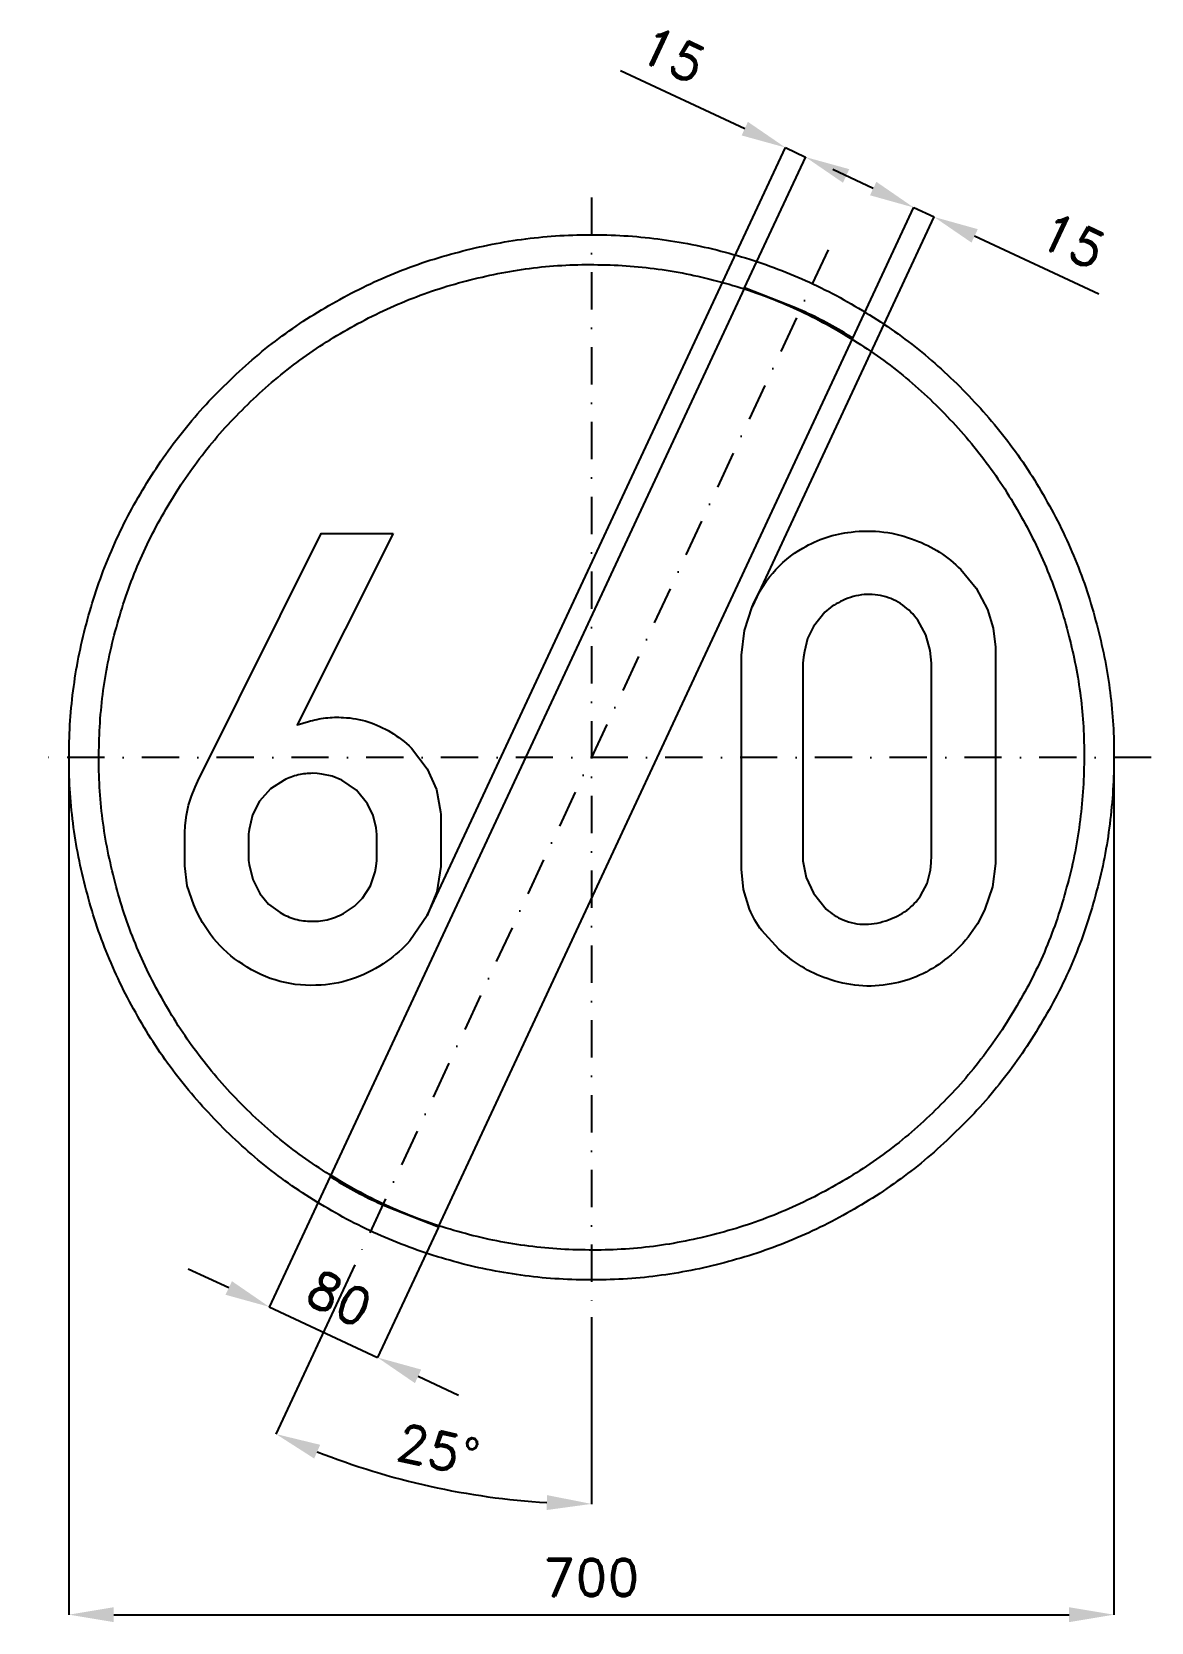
# Model space of a CAD drawing. Header units: millimetres. Extents: x -375 to 375, y -579 to 486.
import ezdxf

# ---------------------------------------------------------------- set-up
doc = ezdxf.new("R2010")
doc.units = ezdxf.units.MM
doc.header["$LTSCALE"] = 5
doc.linetypes.add('ČERCHOVANÁX2', pattern=[2, 1, -0.5, 0, -0.5])
doc.layers.add('Kóty', color=2, linetype='Continuous')
doc.layers.add('Značka', color=7, linetype='Continuous')
doc.styles.get("Standard").update_dxf_attribs({"font": 'romand.shx', "height": 25})
doc.dimstyles.get("Standard").update_dxf_attribs({"dimtxt": 25, "dimasz": 30, "dimexe": 0.18, "dimexo": 0.0625, "dimgap": 12.5, "dimtad": 1, "dimdec": 0, "dimzin": 0, "dimdsep": 46, "dimtxsty": 'Standard', "dimcen": 0.09, "dimadec": 0, "dimazin": 0, "dimtfac": 1, "dimtdec": 0, "dimtofl": 0, "dimtmove": 0, "dimatfit": 3, "dimfxl": 1, "dimtolj": 1, "dimtzin": 0, "dimarcsym": 0})

# ---------------------------------------------------------------- blocks, each defined once
blk = doc.blocks.new('*D2')
at = {"layer": 'Defpoints', "color": 0, "transparency": 16777216}
for p in [(-175.1, -280.8), (-102.6, -314.6), (-143.4, -402)]:
    blk.add_point(p, dxfattribs=at)
at = {"layer": 'Kóty', "color": 0, "lineweight": -2, "transparency": 16777216}
for p, q in [((-175.1, -280.8), (-215.9, -368.3)), ((-102.6, -314.7), (-143.4, -402.1)), ((-243, -355.4), (-270.2, -342.8)), ((-116.2, -414.6), (-89, -427.3))]:
    blk.add_line(p, q, dxfattribs=at)
at = {"layer": 'Kóty', "color": 0, "transparency": 16777216}
for points in [[(-240.9, -350.9), (-245.2, -360), (-215.9, -368.1)], [(-114.1, -410.1), (-118.3, -419.2), (-143.4, -402)]]:
    blk.add_solid(points, dxfattribs=at)
at = {"layer": 'Kóty', "color": 0, "transparency": 16777216, "insert": (-169, -362.4), "char_height": 25, "attachment_point": 5, "rotation": 334.988}
blk.add_mtext('\\A1;80', dxfattribs=at)
blk = doc.blocks.new('*D3')
at = {"layer": 'Defpoints', "color": 0, "transparency": 16777216}
for p in [(0, 375), (158.5, 339.9), (-158.5, -339.9), (0, -375), (-143.4, -479.1)]:
    blk.add_point(p, dxfattribs=at)
at = {"layer": 'Kóty', "color": 0, "lineweight": -2, "transparency": 16777216}
for p, q in [((-158.5, -339.9), (-211.4, -453.4)), ((0, -375.1), (0, -500.3))]:
    blk.add_line(p, q, dxfattribs=at)
blk.add_arc((0, 0), 500.1, 248.4375, 266.5625, dxfattribs=at)
at = {"layer": 'Kóty', "color": 0, "transparency": 16777216}
for points in [[(-185.8, -469.7), (-181.8, -460.5), (-211.4, -453.3)], [(-29.8, -494.2), (-30.1, -504.2), (0, -500.1)]]:
    blk.add_solid(points, dxfattribs=at)
at = {"layer": 'Kóty', "color": 0, "transparency": 16777216, "insert": (-102.8, -463.9), "char_height": 25, "attachment_point": 5, "rotation": 347.5}
blk.add_mtext('\\A1;25°', dxfattribs=at)
blk = doc.blocks.new('*D4')
at = {"layer": 'Defpoints', "color": 0, "transparency": 16777216}
for p in [(-350.1, 0), (350, 0), (350, -574.3)]:
    blk.add_point(p, dxfattribs=at)
at = {"layer": 'Kóty', "color": 0, "lineweight": -2, "transparency": 16777216}
for p, q in [((-350.1, -0.1), (-350.1, -574.5)), ((350, -0.1), (350, -574.5)), ((-320.1, -574.3), (320, -574.3))]:
    blk.add_line(p, q, dxfattribs=at)
at = {"layer": 'Kóty', "color": 0, "transparency": 16777216}
for points in [[(-320.1, -569.3), (-320.1, -579.3), (-350.1, -574.3)], [(320, -569.3), (320, -579.3), (350, -574.3)]]:
    blk.add_solid(points, dxfattribs=at)
at = {"layer": 'Kóty', "color": 0, "transparency": 16777216, "insert": (0, -549.3), "char_height": 25, "attachment_point": 5}
blk.add_mtext('\\A1;700', dxfattribs=at)

msp = doc.modelspace()

# ---------------------------------------------------------------- linework, layer by layer
at = {"layer": 'Kóty'}
for p, q in [((19.4, 460), (102.7, 421.2)), ((-110.1, -105.9), (129.9, 408.6)), ((102.6, 314.6), (143.5, 402.3)), ((188.7, 381), (161.6, 393.7)), ((175.1, 280.8), (216, 368.5)), ((107.8, 100.9), (229.6, 362.1)), ((256.7, 349.3), (340, 310.5))]:
    msp.add_line(p, q, dxfattribs=at)
for points in [[(129.9, 408.5), (143.4, 402.1)], [(215.9, 368.3), (229.5, 362)], [(-215.9, -368.1), (-143.4, -402)]]:
    msp.add_lwpolyline(points, dxfattribs=at)
for points in [[(104.8, 425.7), (100.6, 416.6), (129.9, 408.5)], [(172.7, 394), (168.5, 384.9), (143.4, 402.1)], [(190.9, 385.5), (186.6, 376.5), (215.9, 368.3)], [(258.8, 353.8), (254.6, 344.8), (229.5, 362)]]:
    msp.add_solid(points, dxfattribs=at)
at = {"layer": 'Značka', "color": 6, "linetype": 'ČERCHOVANÁX2', "lineweight": 25, "ltscale": 5}
for p, q in [((0, 375), (0, -375)), ((158.5, 339.9), (-158.5, -339.9)), ((375, 0), (-375, 0))]:
    msp.add_line(p, q, dxfattribs=at)
at = {"layer": 'Značka', "color": 5}
for points in [[(350, 0), (350, -2.3), (350, -4.6, -0.032166), (346.5, -50.2, -0.035727), (336.9, -95, -0.036668), (321.8, -138.3, -0.034749), (300.8, -179, -0.034042), (275, -216.8, -0.034442), (244.2, -250.7, -0.034555), (209.5, -280.6, -0.034426), (171, -305.4, -0.034386), (129.7, -325.2, -0.034417), (86.2, -339.2, -0.034423), (41.2, -347.7, -0.034416), (-4.6, -350, -0.034417), (-50.2, -346.5, -0.034417), (-95, -336.9, -0.034422), (-138.2, -321.7, -0.034426), (-179, -300.8, -0.03442), (-216.8, -275, -0.034413), (-250.7, -244.2, -0.034403), (-280.6, -209.5, -0.034421), (-305.4, -171, -0.034408), (-325.2, -129.8, -0.034417), (-339.2, -86.2, -0.034422), (-347.7, -41.2, -0.034424), (-350, 4.6, -0.034419), (-346.5, 50.2, -0.034407), (-336.9, 95, -0.034408), (-321.7, 138.2, -0.034422), (-300.8, 179, -0.034412), (-275, 216.8, -0.034416), (-244.2, 250.7, -0.034411), (-209.5, 280.6, -0.03441), (-171, 305.4, -0.034413), (-129.8, 325.2, -0.034413), (-86.2, 339.2, -0.034418), (-41.2, 347.7, -0.034415), (4.6, 350, -0.034418), (50.2, 346.5, -0.034418), (95, 336.9, -0.034414), (138.2, 321.7, -0.034412), (179, 300.8, -0.034421), (216.8, 275, -0.034399), (250.7, 244.2, -0.034428), (280.6, 209.5, -0.034495), (305.4, 171, -0.034408), (325.2, 129.8, -0.034092), (339.2, 86.2, -0.032807), (347.5, 43.4, -0.034276), (350, 0)], [(330, 0), (330, -2.2), (330, -4.3, -0.032168), (326.7, -47.3, -0.035741), (317.6, -89.6, -0.03666), (303.4, -130.4, -0.034769), (283.6, -168.7, -0.034042), (259.3, -204.4, -0.034451), (230.3, -236.4, -0.034559), (197.5, -264.5, -0.034429), (161.2, -287.9, -0.034392), (122.3, -306.6, -0.034413), (81.2, -319.8, -0.034423), (38.8, -327.9, -0.034417), (-4.3, -330, -0.034415), (-47.4, -326.7, -0.034418), (-89.6, -317.6, -0.034421), (-130.3, -303.3, -0.034415), (-168.7, -283.6, -0.034423), (-204.4, -259.3, -0.034424), (-236.4, -230.3, -0.034421), (-264.5, -197.5, -0.034409), (-287.9, -161.2, -0.034412), (-306.6, -122.3, -0.034389), (-319.8, -81.2, -0.034393), (-327.9, -38.8, -0.034449), (-330, 4.3, -0.03444), (-326.7, 47.4, -0.03441), (-317.6, 89.6, -0.034427), (-303.3, 130.3, -0.034404), (-283.6, 168.7, -0.034412), (-259.3, 204.4, -0.034409), (-230.3, 236.4, -0.034409), (-197.5, 264.5, -0.034411), (-161.2, 287.9, -0.034421), (-122.3, 306.6, -0.034411), (-81.2, 319.8, -0.034423), (-38.8, 327.9, -0.034418), (4.3, 330, -0.034417), (47.4, 326.7, -0.034418), (89.6, 317.6, -0.034411), (130.3, 303.3, -0.03442), (168.7, 283.6, -0.034412), (204.4, 259.3, -0.034393), (236.4, 230.3, -0.034412), (264.5, 197.5, -0.03449), (287.9, 161.2, -0.034432), (306.6, 122.3, -0.034062), (319.8, 81.2, -0.032789), (327.7, 40.9, -0.034256), (330, 0)], [(175.1, 280.8), (172.2, 282.6), (169.2, 284.5, 0.036005), (136.7, 301.1), (102.6, 314.6), (-175.1, -280.8), (-172.2, -282.6), (-169.2, -284.5, 0.036004), (-136.7, -301.1), (-102.6, -314.6), (175.1, 280.8)], [(-132.8, 149.9), (-197.2, 21.7), (-193.5, 22.9), (-189.7, 24, -0.039112), (-178.1, 26.4, -0.045944), (-166.2, 26.7, -0.066132), (-149.7, 23.8, -0.06206), (-134.5, 16.8, -0.064521), (-120.7, 6.2), (-110.2, -7.6), (-103.8, -21.6), (-101.1, -36.6), (-101, -38.3), (-100.9, -40), (-100.9, -69), (-101, -71.1), (-101, -73.2), (-103.7, -90), (-110.2, -105.9), (-121.7, -123, -0.061094), (-137.2, -136.6, -0.069352), (-158.1, -147.7, -0.074507), (-181.2, -152.5, -0.086603), (-208.6, -150.1, -0.085318), (-233.7, -138.6, -0.080096), (-253.2, -121.3, -0.076183), (-266.4, -98.9), (-270.8, -86), (-272.5, -72.6), (-272.5, -70.8), (-272.5, -68.9), (-272.5, -48.9), (-272.3, -47.2), (-272.2, -45.6), (-271.3, -38.8), (-269.9, -32.1), (-268, -26), (-265.6, -20), (-264.7, -18), (-263.7, -15.9), (-181.2, 149.9), (-132.8, 149.9)], [(100.5, 63.1), (100.5, 65.8), (100.5, 68.5), (102.5, 84.9), (107.7, 100.8, -0.079553), (121.4, 123.4, -0.089072), (141.7, 140.2, -0.059791), (157.2, 147.3, -0.052014), (173.9, 150.9, -0.062019), (195.8, 150.9, -0.064501), (216.9, 145.5, -0.055456), (233.2, 137.4, -0.055482), (247.4, 125.8), (257.8, 113.3), (265.3, 99), (269.1, 86.6), (270.7, 73.9), (270.7, 69.4), (270.7, 64.9), (270.7, -65.8), (270.7, -68.5), (270.7, -71.2), (268.6, -86.7), (263.5, -101.7, -0.066784), (252.3, -120.4, -0.065885), (236.6, -135.7, -0.061112), (219.7, -146, -0.064149), (200.8, -151.8, -0.069663), (179.1, -152.9, -0.067454), (157.8, -148.2, -0.056823), (140.7, -140.1, -0.049595), (125.6, -128.5), (114.1, -116.1, -0.065935), (105.9, -101.7), (101.9, -88.5), (100.5, -74.8), (100.4, -70.3), (100.5, -65.8), (100.5, 63.1)], [(141.7, 63.1), (141.7, -65.8), (141.7, -67.6), (141.7, -69.4), (143.8, -80.5), (148.8, -90.9), (157.3, -101.6, 0.094573), (168.6, -108.8, 0.108396), (183.6, -111.8, 0.087548), (199, -108.8, 0.078162), (211.2, -102.5, 0.088114), (220.5, -92.7), (224.9, -84.5), (227.1, -75.6), (227.6, -70.7), (227.7, -65.8), (227.7, 63.1), (227.4, 67.4), (226.9, 71.6), (224.1, 82.1), (218.7, 91.8, 0.088132), (208.5, 102, 0.097891), (195.4, 107.9, 0.099845), (180.8, 108.8, 0.088298), (166.8, 104.3, 0.074135), (156.4, 97.3), (148.7, 87.7), (144.8, 79.5), (142.6, 70.8), (142.1, 67), (141.7, 63.1)], [(-229.7, -51.2), (-229.7, -69.2), (-229.5, -70.5), (-229.3, -71.8), (-226.9, -81.9), (-222.3, -91.1), (-216.3, -98.3), (-208.7, -103.9, 0.06725), (-198.5, -108.3, 0.069365), (-187.4, -109.8, 0.072189), (-175.7, -108.4, 0.06873), (-164.8, -103.8), (-158.7, -99.6), (-153.5, -94.4), (-148.1, -86.1), (-145, -76.8), (-144.3, -72.9), (-143.9, -69), (-143.9, -51.6), (-144.1, -49.4), (-144.3, -47.3), (-146.3, -38.9), (-150.1, -31.1), (-157.5, -22), (-167.3, -15.4), (-173.8, -12.7), (-180.7, -11.2), (-183.7, -10.8), (-186.7, -10.7, 0.057614), (-196.5, -11.8, 0.060918), (-205.9, -15.2), (-215.1, -21.2), (-222.4, -29.4), (-227.1, -38.5), (-229.4, -48.4), (-229.5, -49.8), (-229.7, -51.2)]]:
    msp.add_lwpolyline(points, format="xyb", dxfattribs=at)

# ---------------------------------------------------------------- texts
at = {"layer": 'Kóty', "char_height": 25, "attachment_point": 5, "rotation": 334.9943}
for insert in [(54.6, 470.6), (322.5, 346.2)]:
    msp.add_mtext('\\A1;15', dxfattribs=dict(at, insert=insert))

# ---------------------------------------------------------------- dimensions: what is measured, and where the dimension line sits
at = {"layer": 'Kóty'}
dim = msp.add_angular_dim_2l(base=(-143.4, -479.1), line1=((158.5, 339.9), (-158.5, -339.9)), line2=((0, 375), (0, -375)), dimstyle='Standard', dxfattribs=at)
dim.commit()
dim.dimension.update_dxf_attribs({"geometry": '*D3', "text_midpoint": (-102.8, -463.9)})
dim = msp.add_linear_dim(base=(350, -574.3), p1=(-350.1, 0), p2=(350, 0), dimstyle='Standard', dxfattribs=at)
dim.commit()
dim.dimension.update_dxf_attribs({"geometry": '*D4', "text_midpoint": (0, -549.3)})
dim = msp.add_aligned_dim(p1=(-175.1, -280.8), p2=(-102.6, -314.6), distance=-96.4, dimstyle='Standard', dxfattribs=at)
dim.commit()
dim.dimension.update_dxf_attribs({"geometry": '*D2', "text_midpoint": (-169, -362.4)})

doc.saveas('drawing.dxf')
